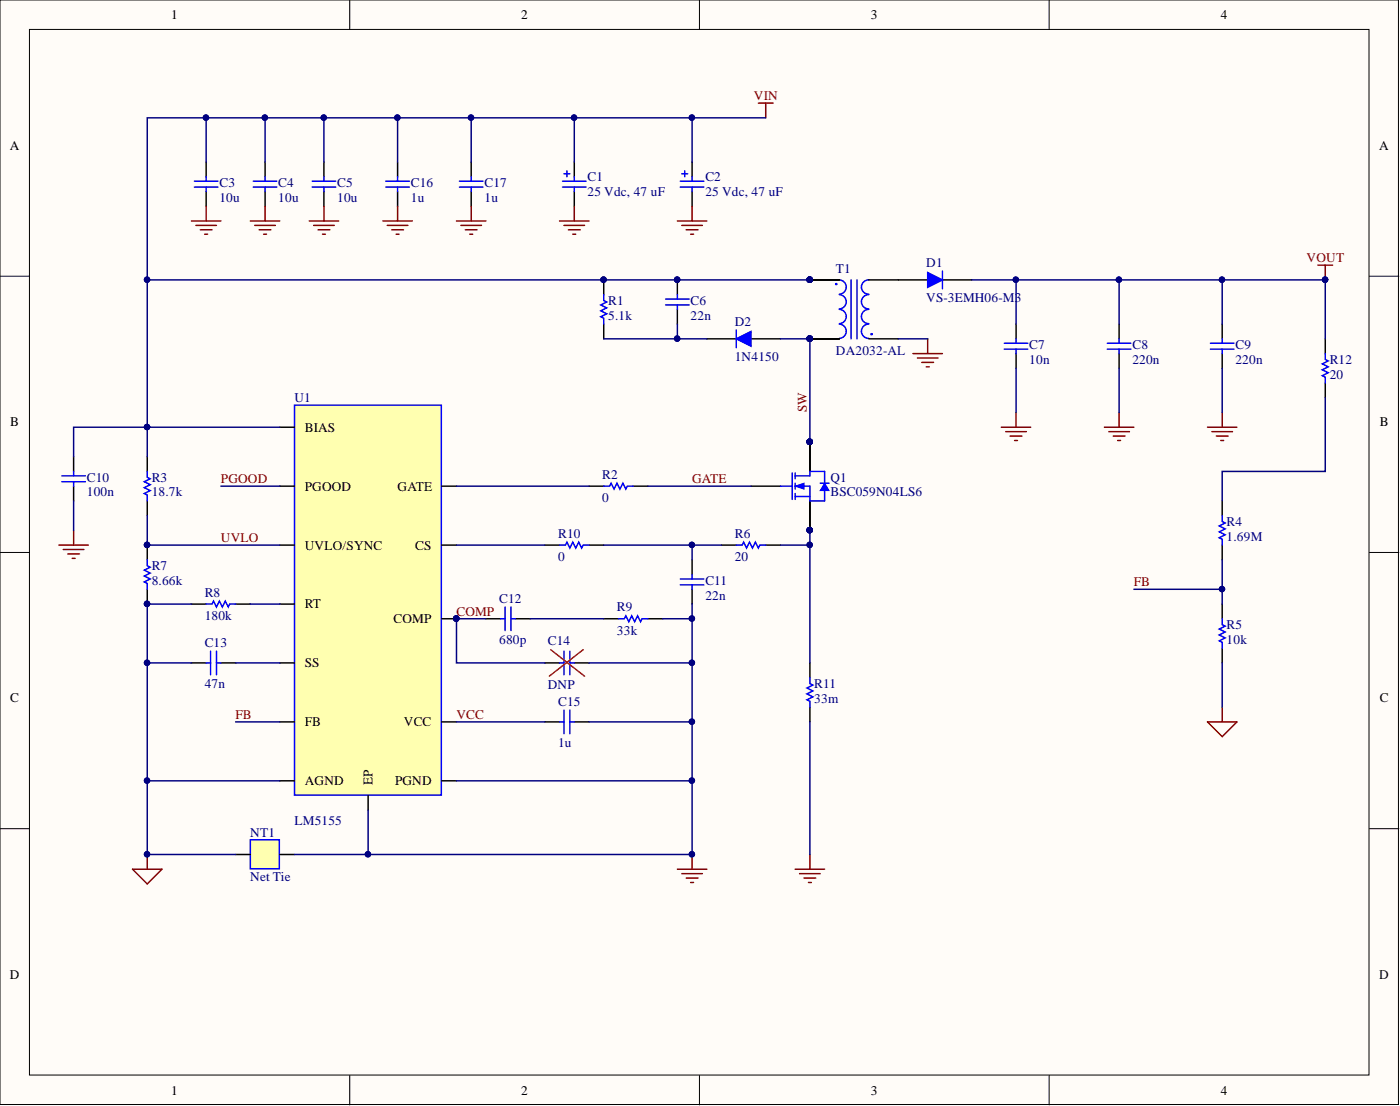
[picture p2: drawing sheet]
<svg xmlns="http://www.w3.org/2000/svg" width="241mm" height="190mm" viewBox="0 0 241 190" stroke-linecap="round" stroke-linejoin="round" font-family="sans-serif">
<defs><g id="words">
<g font-size="2.3">
<text x="29.5" y="3.3">1</text>
<text x="89.8" y="3.3">2</text>
<text x="150.1" y="3.3">3</text>
<text x="210.4" y="3.3">4</text>
<text x="1.7" y="25.8">A</text>
<text x="237.7" y="25.8">A</text>
<text x="1.8" y="73.4">B</text>
<text x="52.5" y="74.3">BIAS</text>
<text x="237.8" y="73.4">B</text>
<text x="52.5" y="84.5">PGOOD</text>
<text x="68.5" y="84.5">GATE</text>
<text x="52.5" y="94.6">UVLO/SYNC</text>
<text x="71.6" y="94.6">CS</text>
<text x="52.5" y="104.8">RT</text>
<text x="67.8" y="107.3">COMP</text>
<text x="52.5" y="115">SS</text>
<text x="1.8" y="121">C</text>
<text x="52.5" y="125.1">FB</text>
<text x="69.6" y="125.1">VCC</text>
<text x="237.8" y="121">C</text>
<text x="52.5" y="135.3">AGND</text>
<text x="64.2" y="135.3" transform="rotate(-90 64.2 135.3)">EP</text>
<text x="68.1" y="135.3">PGND</text>
<text x="1.7" y="168.6">D</text>
<text x="237.7" y="168.6">D</text>
<text x="29.5" y="188.5">1</text>
<text x="89.8" y="188.5">2</text>
<text x="150.1" y="188.5">3</text>
<text x="210.4" y="188.5">4</text>
</g>
<g font-size="2.3" fill="#800000">
<text x="129.9" y="17.3">VIN</text>
<text x="225.2" y="45.2">VOUT</text>
<text x="139.1" y="71" transform="rotate(-90 139.1 71)">SW</text>
<text x="38.1" y="83.2">PGOOD</text>
<text x="119.3" y="83.2">GATE</text>
<text x="38.1" y="93.4">UVLO</text>
<text x="195.4" y="101">FB</text>
<text x="78.7" y="106.1">COMP</text>
<text x="40.6" y="123.8">FB</text>
<text x="78.7" y="123.8">VCC</text>
</g>
<g font-size="2.3" fill="#000080">
<text x="37.8" y="32.2">C3</text>
<text x="37.8" y="34.8">10u</text>
<text x="48" y="32.2">C4</text>
<text x="48" y="34.8">10u</text>
<text x="58.1" y="32.2">C5</text>
<text x="58.1" y="34.8">10u</text>
<text x="70.8" y="32.2">C16</text>
<text x="70.8" y="34.8">1u</text>
<text x="83.5" y="32.2">C17</text>
<text x="83.5" y="34.8">1u</text>
<text x="101.3" y="31.2">C1</text>
<text x="101.3" y="33.7">25 Vdc, 47 uF</text>
<text x="121.6" y="31.2">C2</text>
<text x="121.6" y="33.7">25 Vdc, 47 uF</text>
<text x="144.1" y="46.9">T1</text>
<text x="159.6" y="45.9">D1</text>
<text x="104.8" y="52.5">R1</text>
<text x="119" y="52.5">C6</text>
<text x="159.6" y="52">VS-3EMH06-M3</text>
<text x="104.8" y="55.1">5.1k</text>
<text x="119" y="55.1">22n</text>
<text x="126.6" y="56.1">D2</text>
<text x="126.6" y="62.2">1N4150</text>
<text x="144.1" y="61.2">DA2032-AL</text>
<text x="177.4" y="60.1">C7</text>
<text x="177.4" y="62.7">10n</text>
<text x="195.2" y="60.1">C8</text>
<text x="195.2" y="62.7">220n</text>
<text x="212.9" y="60.1">C9</text>
<text x="212.9" y="62.7">220n</text>
<text x="229.2" y="62.7">R12</text>
<text x="229.2" y="65.2">20</text>
<text x="50.8" y="69.3">U1</text>
<text x="15" y="83">C10</text>
<text x="26.1" y="83">R3</text>
<text x="103.8" y="82.5">R2</text>
<text x="143.1" y="83">Q1</text>
<text x="15" y="85.5">100n</text>
<text x="26.1" y="85.5">18.7k</text>
<text x="103.8" y="86.5">0</text>
<text x="143.1" y="85.5">BSC059N04LS6</text>
<text x="96.2" y="92.6">R10</text>
<text x="126.6" y="92.6">R6</text>
<text x="211.4" y="90.6">R4</text>
<text x="211.4" y="93.1">1.69M</text>
<text x="26.1" y="98.2">R7</text>
<text x="26.1" y="100.7">8.66k</text>
<text x="96.2" y="96.7">0</text>
<text x="121.6" y="100.7">C11</text>
<text x="126.6" y="96.7">20</text>
<text x="35.3" y="102.8">R8</text>
<text x="35.3" y="106.8">180k</text>
<text x="86" y="103.8">C12</text>
<text x="106.3" y="105.3">R9</text>
<text x="121.6" y="103.3">22n</text>
<text x="35.3" y="111.4">C13</text>
<text x="86" y="110.9">680p</text>
<text x="94.4" y="111.1">C14</text>
<text x="106.3" y="109.4">33k</text>
<text x="211.4" y="108.4">R5</text>
<text x="211.4" y="110.9">10k</text>
<text x="35.3" y="118.5">47n</text>
<text x="94.4" y="118.8">DNP</text>
<text x="140.4" y="118.5">R11</text>
<text x="96.2" y="121.5">C15</text>
<text x="140.4" y="121">33m</text>
<text x="96.2" y="128.7">1u</text>
<text x="50.8" y="142.1">LM5155</text>
<text x="43.1" y="144.1">NT1</text>
<text x="43.1" y="151.7">Net Tie</text>
</g>
</g></defs>
<g fill="#fffcf8" stroke="#000" stroke-width=".17">
<path d="M0 0h241v190.2h-241z"/>
<path d="M5.1 5.1h230.9v180.1h-230.9z"/>
</g>
<path d="M60.3 0v5.1M120.6 0v5.1M180.8 0v5.1M0 47.6h5.1M236 47.6h5.1M0 95.2h5.1M236 95.2h5.1M0 142.7h5.1M236 142.7h5.1M60.3 185.2v5.1M120.6 185.2v5.1M180.8 185.2v5.1" fill="none" stroke="#000" stroke-width=".17"/>
<path d="M50.8 69.8h25.3v67.2h-25.3z" fill="#ffffb0" stroke="#00f" stroke-width=".25"/>
<g fill="none" stroke="#000" stroke-width=".25">
<path d="M48.2 73.6h2.6M139.6 76.1v5.1M48.2 83.7h2.6M48.2 93.9h2.6M76.1 83.7h2.6M76.1 93.9h2.6M129.4 83.7h5.1M139.6 86.3v5.1M48.2 114.2h2.6M48.2 104h2.6M76.1 106.6h2.6M48.2 124.3h2.6"/>
<path d="M48.2 134.5h2.6M63.4 137v2.6M76.1 124.3h2.6M76.1 134.5h2.6"/>
</g>
<g fill="#000080" stroke="#000080" stroke-width=".17">
<circle cx="78.6" cy="106.5" r=".47"/>
<circle cx="139.6" cy="91.3" r=".47"/>
<circle cx="139.6" cy="76.1" r=".47"/>
</g>
<path d="M134.5 83.7h2M136.5 81.5v4.5M137.1 82h2.5M137.1 83.7h2.5v2.6M137.1 85.5h2.5M137.1 81.5v1M137.1 83.2v1M137.1 85v1" fill="none" stroke="#00f" stroke-width=".25"/>
<path d="M137.1 83.7l1.5-.5v1z" fill="#00f"/>
<path d="M137.1 83.7l1.5-.5v1z" fill="none" stroke="#00f" stroke-width=".17"/>
<path d="M139.6 81.2v.8" fill="none" stroke="#00f" stroke-width=".25"/>
<path d="M142.1 83.2l.8 1.3h-1.5z" fill="#00f"/>
<path d="M142.1 83.2l.8 1.3h-1.5z" fill="none" stroke="#00f" stroke-width=".17"/>
<g fill="none" stroke="#00f" stroke-width=".25">
<path d="M144.7 55.8a1.23 1.23 0 0 1 1.2 1.3 1.23 1.23 0 0 1-1.2 1.2M144.7 53.3a1.23 1.23 0 0 1 1.2 1.2 1.23 1.23 0 0 1-1.2 1.2M144.7 50.7a1.23 1.23 0 0 1 1.2 1.3 1.23 1.23 0 0 1-1.2 1.2M144.7 48.2a1.23 1.23 0 0 1 1.2 1.2 1.23 1.23 0 0 1-1.2 1.3M146.7 48.2v10.2M147.7 48.2v10.2M149.7 55.8a1.23 1.23 0 0 0-1.2 1.3 1.23 1.23 0 0 0 1.2 1.2M149.7 53.3a1.23 1.23 0 0 0-1.2 1.2 1.23 1.23 0 0 0 1.2 1.2M149.7 50.7a1.23 1.23 0 0 0-1.2 1.3 1.23 1.23 0 0 0 1.2 1.2M149.7 48.2a1.23 1.23 0 0 0-1.2 1.2 1.23 1.23 0 0 0 1.2 1.3M104.1 83.7h1l.2-.5 .5 1 .5-1 .5 1 .6-1 .5 1 .2-.5h1M139.6 81.2h2.5v2"/>
<path d="M141.4 83.2h1.5M142.1 84.5v1.8h-2.5"/>
<circle cx="144.1" cy="48.9" r=".09"/>
<circle cx="150.2" cy="57.6" r=".09"/>
</g>
<g fill="#000080" stroke="#000080" stroke-width=".17">
<circle cx="139.6" cy="91.3" r=".47"/>
<circle cx="139.6" cy="76.1" r=".47"/>
<circle cx="139.6" cy="58.3" r=".47"/>
<circle cx="139.6" cy="48.2" r=".47"/>
</g>
<path d="M121.8 58.4h5.1M129.4 58.4h5.1M139.6 58.4h5.1M139.6 48.2h5.1M149.7 58.4h5.1M149.7 48.2h5.1M101.5 83.7h2.6M109.1 83.7h2.6" fill="none" stroke="#000" stroke-width=".25"/>
<path d="M126.9 58.4l2.5-1.3v2.5z" fill="#00f"/>
<g fill="none" stroke="#00f" stroke-width=".25">
<path d="M104.1 50.7v1.1l.5 .2-1 .5 1 .5-1 .5 1 .5-1 .6 .5 .2v1M126.9 58.4l2.5-1.3v2.5zM126.9 56.8v3.1M96.4 93.9h1.1l.2-.5 .5 1 .5-1 .5 1 .5-1 .6 1 .2-.5h1M117.3 99.7h4M119.3 99v.7M126.9 93.9h1l.3-.5 .5 1 .5-1 .5 1 .5-1 .5 1 .3-.5h1M210.7 88.8v1l.5 .3-1.1 .5 1.1 .5-1.1 .5 1.1 .5-1.1 .5 .6 .3v1M35.5 104h1l.3-.5 .5 1 .5-1 .5 1 .5-1 .5 1 .3-.5h1M35.5 114.2h.8M36.3 112.2v4M37.3 112.2v4"/>
<path d="M37.3 114.2h.8M86.3 106.6h.8M87.1 104.5v4.1M88.1 104.5v4.1M88.1 106.6h.7M96.4 114.2h.8M97.2 112.2v4M98.2 112.2v4M98.2 114.2h.8M106.6 106.6h1l.3-.5 .5 1 .5-1 .5 1 .5-1 .5 1 .3-.5h1M117.3 100.7h4M119.3 100.7v.8"/>
<path d="M139.6 116.7v1l.5 .3-1 .5 1 .5-1 .5 1 .5-1 .5 .5 .3v1M210.7 106.6v1l.5 .2-1.1 .6 1.1 .5-1.1 .5 1.1 .5-1.1 .5 .6 .2v1.1M96.4 124.3h.8M97.2 122.3v4.1M98.2 122.3v4.1M98.2 124.3h.8"/>
</g>
<g fill="none" stroke="#000" stroke-width=".25">
<path d="M104.1 48.2v2.5M104.1 55.8v2.6M93.9 93.9h2.5M101.5 93.9h2.6M119.3 96.4v2.6M124.4 93.9h2.5M132 93.9h2.5M210.7 86.3v2.5M210.7 93.9v2.5M33 104h2.5M33 114.2h2.5M38.1 114.2h2.5"/>
<path d="M40.6 104h2.5M83.8 106.6h2.5M88.8 106.6h2.6M93.9 114.2h2.5M99 114.2h2.5M104.1 106.6h2.5M111.7 106.6h2.5M119.3 101.5v2.5M139.6 114.2v2.5M210.7 104v2.6M210.7 111.7v2.5M93.9 124.3h2.5"/>
<path d="M99 124.3h2.5M139.6 121.8v2.5"/>
</g>
<g fill="#000080" stroke="#000080" stroke-width=".17">
<circle cx="104" cy="48.2" r=".47"/>
<circle cx="119.2" cy="147.1" r=".47"/>
<circle cx="25.3" cy="147.1" r=".47"/>
</g>
<g fill="none" stroke="#800000" stroke-width=".25">
<path d="M159.9 58.4v2.5M157.4 60.9h5M158.1 61.7h3.6M158.9 62.4h2M159.6 63.2h.5M22.8 149.7h5.1l-2.5 2.6zM25.4 147.2v2.5M116.7 149.7h5.1M117.5 150.5h3.6M118.3 151.2h2M119 152h.5M119.3 147.2v2.5"/>
<path d="M137.1 149.7h5M137.8 150.5h3.6M138.6 151.2h2M139.3 152h.5M139.6 147.2v2.5"/>
</g>
<path d="M94.9 111.9l5.9 4.6M100.5 111.9l-5.8 4.6" fill="none" stroke="#f00" stroke-width=".25"/>
<path d="M43.1 144.6h5v5h-5z" fill="#ffffb0" stroke="#00f" stroke-width=".25"/>
<path d="M154.8 48.2h5.1M162.4 48.2h5.1M25.4 78.7v2.5M25.4 86.3v2.5M25.4 93.9v2.5M25.4 101.5v2.5M40.6 147.2h2.5M48.2 147.2h2.6" fill="none" stroke="#000" stroke-width=".25"/>
<path d="M25.4 81.2v1l.5 .3-1 .5 1 .5-1 .5 1 .5-1 .5 .5 .3v1M25.4 96.4v1l.5 .3-1 .5 1 .5-1 .5 1 .5-1 .5 .5 .3v1" fill="none" stroke="#00f" stroke-width=".25"/>
<g fill="#000080" stroke="#000080" stroke-width=".17">
<circle cx="25.3" cy="93.9" r=".47"/>
<circle cx="25.3" cy="104" r=".47"/>
</g>
<path d="M159.9 46.9l2.5 1.3-2.5 1.3z" fill="#00f"/>
<g fill="none" stroke="#00f" stroke-width=".25">
<path d="M33.5 31.2h4.1M33.5 32.2h4.1M35.5 30.4v.8M35.5 32.2v.8M43.7 31.2h4M43.7 32.2h4M45.7 30.4v.8M45.7 32.2v.8M53.8 31.2h4.1M53.8 32.2h4.1M55.8 30.4v.8M55.8 32.2v.8"/>
<path d="M66.5 31.2h4.1M66.5 32.2h4.1M68.5 30.4v.8M68.5 32.2v.8M79.2 31.2h4M79.2 32.2h4M81.2 30.4v.8M81.2 32.2v.8M97 31.2h4M97 32.2h4M97.2 29.9h1M97.7 29.4v1"/>
<path d="M99 30.4v.8M99 32.2v.8M117.3 31.2h4M117.3 32.2h4M117.5 29.9h1M118 29.4v1M119.3 30.4v.8M119.3 32.2v.8M114.7 51.5h4.1M114.7 52.5h4.1M116.7 50.7v.8M116.7 52.5v.8"/>
<path d="M159.9 46.9l2.5 1.3-2.5 1.3zM162.4 46.7v3M173.1 59.1h4.1M175.1 58.4v.7M190.9 59.1h4M192.9 58.4v.7M208.6 59.1h4.1M210.7 58.4v.7M173.1 60.1h4.1M175.1 60.1v.8M190.9 60.1h4M192.9 60.1v.8"/>
<path d="M208.6 60.1h4.1M210.7 60.1v.8M228.4 60.9v1l.5 .3-1 .5 1 .5-1 .5 1 .5-1 .5 .5 .3v1M10.7 82h4M10.7 83h4M12.7 81.2v.8M12.7 83v.7"/>
</g>
<g fill="none" stroke="#000" stroke-width=".25">
<path d="M35.5 27.9v2.5M35.5 33v2.5M45.7 27.9v2.5M45.7 33v2.5M55.8 27.9v2.5M55.8 33v2.5M68.5 27.9v2.5M68.5 33v2.5M81.2 27.9v2.5M81.2 33v2.5M99 27.9v2.5M99 33v2.5"/>
<path d="M119.3 27.9v2.5M119.3 33v2.5M116.7 48.2v2.5M116.7 53.3v2.5M175.1 55.8v2.6M192.9 55.8v2.6M210.7 55.8v2.6M228.4 58.4v2.5M12.7 78.7v2.5M175.1 60.9v2.5M192.9 60.9v2.5M210.7 60.9v2.5"/>
<path d="M228.4 66v2.5M12.7 83.7v2.6"/>
</g>
<g fill="none" stroke="#800000" stroke-width=".25">
<path d="M130.7 17.8h2.5M132 17.8v2.5M33 38.1h5.1M33.8 38.8h3.5M34.5 39.6h2M35.5 35.5v2.6M43.1 38.1h5.1M43.9 38.8h3.6M44.7 39.6h2M45.7 35.5v2.6M53.3 38.1h5.1M54.1 38.8h3.5"/>
<path d="M54.8 39.6h2.1M55.8 35.5v2.6M66 38.1h5.1M66.7 38.8h3.6M67.5 39.6h2M68.5 35.5v2.6M78.7 38.1h5.1M79.4 38.8h3.6M80.2 39.6h2M81.2 35.5v2.6M96.4 38.1h5.1M97.2 38.8h3.6"/>
<path d="M98 39.6h2M99 35.5v2.6M116.7 38.1h5.1M117.5 38.8h3.6M118.3 39.6h2M119.3 35.5v2.6M35.3 40.3h.5M45.4 40.3h.5M55.6 40.3h.5M68.3 40.3h.5M81 40.3h.5M98.7 40.3h.5"/>
<path d="M119 40.3h.5M227.2 45.7h2.5M228.4 45.7v2.5M172.6 73.6h5.1M173.3 74.3h3.6M174.1 75.1h2M174.9 75.9h.5M175.1 71v2.6M190.3 73.6h5.1M191.1 74.3h3.6M191.9 75.1h2M192.6 75.9h.5"/>
<path d="M192.9 71v2.6M208.1 73.6h5.1M208.9 74.3h3.5M209.6 75.1h2.1M210.4 75.9h.5M210.7 71v2.6M10.2 93.9h5M10.9 94.6h3.6M11.7 95.4h2M12.4 96.2h.5M12.7 91.4v2.5M208.1 124.3h5.1l-2.5 2.6z"/>
<path d="M210.7 121.8v2.5"/>
</g>
<g fill="#000080" stroke="#000080" stroke-width=".17">
<circle cx="228.4" cy="48.2" r=".47"/>
<circle cx="78.6" cy="106.5" r=".47"/>
<circle cx="116.7" cy="48.2" r=".47"/>
<circle cx="119.2" cy="134.5" r=".47"/>
<circle cx="119.2" cy="147.1" r=".47"/>
<circle cx="63.4" cy="147.1" r=".47"/>
<circle cx="210.6" cy="101.5" r=".47"/>
<circle cx="116.7" cy="58.3" r=".47"/>
<circle cx="25.3" cy="114.2" r=".47"/>
<circle cx="25.3" cy="104" r=".47"/>
<circle cx="25.3" cy="134.5" r=".47"/>
<circle cx="119.2" cy="124.3" r=".47"/>
<circle cx="139.6" cy="93.9" r=".47"/>
<circle cx="119.2" cy="114.2" r=".47"/>
<circle cx="119.2" cy="106.5" r=".47"/>
<circle cx="139.6" cy="91.3" r=".47"/>
<circle cx="119.2" cy="93.9" r=".47"/>
<circle cx="25.3" cy="147.1" r=".47"/>
<circle cx="25.3" cy="93.9" r=".47"/>
<circle cx="175.1" cy="48.2" r=".47"/>
<circle cx="192.8" cy="48.2" r=".47"/>
<circle cx="210.6" cy="48.2" r=".47"/>
<circle cx="139.6" cy="48.2" r=".47"/>
<circle cx="104" cy="48.2" r=".47"/>
<circle cx="25.3" cy="48.2" r=".47"/>
<circle cx="25.3" cy="73.5" r=".47"/>
<circle cx="35.5" cy="20.3" r=".47"/>
<circle cx="45.6" cy="20.3" r=".47"/>
<circle cx="55.8" cy="20.3" r=".47"/>
<circle cx="98.9" cy="20.3" r=".47"/>
<circle cx="119.2" cy="20.3" r=".47"/>
<circle cx="139.6" cy="76.1" r=".47"/>
<circle cx="139.6" cy="58.3" r=".47"/>
<circle cx="68.5" cy="20.3" r=".47"/>
<circle cx="81.2" cy="20.3" r=".47"/>
</g>
<g fill="none" stroke="#000080" stroke-width=".25">
<path d="M35.5 20.3v7.6M45.7 20.3v7.6M55.8 20.3v7.6M68.5 20.3v7.6M81.2 20.3v7.6M99 20.3v7.6M119.3 20.3v7.6M132 20.3h-106.6v27.9M104.1 58.4h17.7M116.7 55.8v2.6M134.5 58.4h5.1v17.7M139.6 48.2h-114.2v30.5"/>
<path d="M154.8 58.4h5.1M167.5 48.2h25.4v7.6M175.1 48.2v7.6M192.9 48.2h17.8v7.6M210.7 48.2h17.7v10.2M48.2 73.6h-35.5v5.1M175.1 63.4v7.6M192.9 63.4v7.6M210.7 63.4v7.6M228.4 68.5v12.7h-17.7v5.1M12.7 86.3v5.1M25.4 88.8v5.1h22.8"/>
<path d="M38.1 83.7h10.1M78.7 83.7h22.8M78.7 93.9h15.2M104.1 93.9h20.3M111.7 83.7h17.7M119.3 93.9v2.5M134.5 93.9h5.1M139.6 91.4v22.8M210.7 96.4v7.6M25.4 114.2h7.6M33 104h-7.6v30.5M40.6 114.2h7.6"/>
<path d="M43.1 104h5.1M83.8 106.6h-5.1v7.6h15.2M91.4 106.6h12.7M101.5 114.2h17.8M114.2 106.6h5.1M119.3 104v30.5M195.4 101.5h15.3M210.7 114.2v7.6M40.6 124.3h7.6M48.2 134.5h-22.8v12.7h15.2M78.7 134.5h40.6v12.7h-55.9v-7.6M78.7 124.3h15.2"/>
<path d="M101.5 124.3h17.8M139.6 124.3v22.9M50.8 147.2h12.6"/>
</g>
<use href="#words"/>
</svg>
